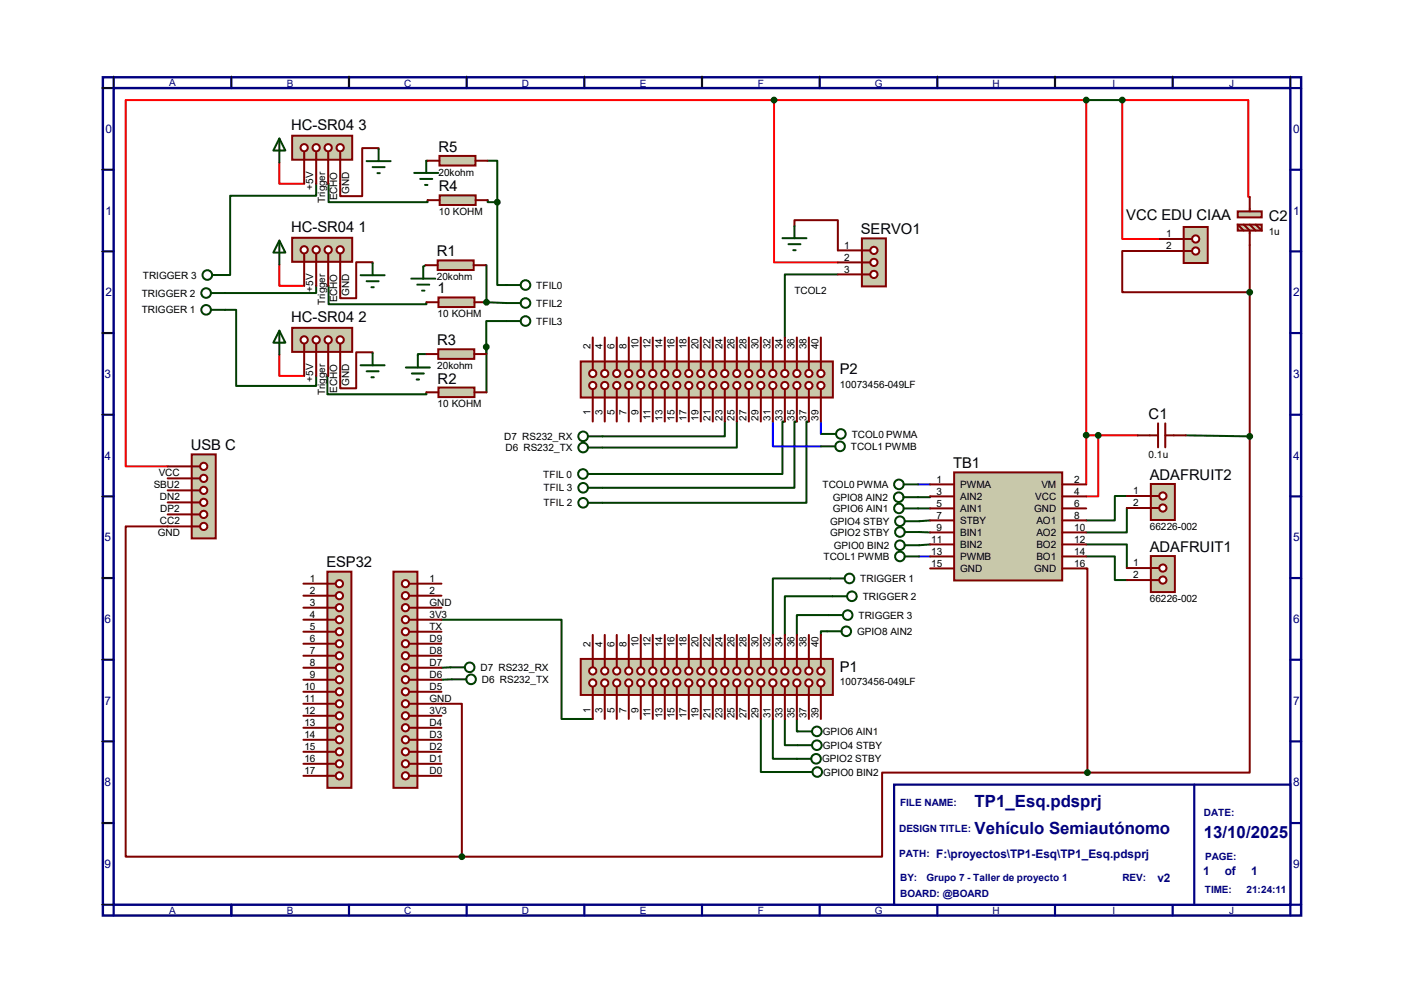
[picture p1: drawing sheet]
<svg xmlns="http://www.w3.org/2000/svg" width="297mm" height="210mm" viewBox="0 0 297 210" stroke-linecap="round" stroke-linejoin="round" font-family="sans-serif">
<defs><g id="words">
<g font-size="3.6" fill="#000080">
<text x="206.2" y="170.7">TP1_Esq.pdsprj</text>
<text x="206.2" y="176.5">Vehículo Semiautónomo</text>
<text x="254.7" y="177.3">13/10/2025</text>
</g>
<g font-size="3.1">
<text x="61.6" y="27.5">HC-SR04 3</text>
<text x="92.8" y="32.1">R5</text>
<text x="92.8" y="40.5">R4</text>
<text x="238.3" y="46.6">VCC EDU CIAA</text>
<text x="268.4" y="46.8">C2</text>
<text x="61.6" y="49.1">HC-SR04 1</text>
<text x="182.1" y="49.5">SERVO1</text>
<text x="92.4" y="54.2">R1</text>
<text x="92.6" y="62.1">1</text>
<text x="61.6" y="68.2">HC-SR04 2</text>
<text x="92.5" y="73">R3</text>
<text x="92.6" y="81.1">R2</text>
<text x="177.7" y="79.1">P2</text>
<text x="243" y="88.6">C1</text>
<text x="40.3" y="95.2">USB C</text>
<text x="201.6" y="99">TB1</text>
<text x="243.2" y="101.5">ADAFRUIT2</text>
<text x="243.2" y="116.7">ADAFRUIT1</text>
<text x="69" y="120">ESP32</text>
<text x="177.7" y="142">P1</text>
</g>
<g font-size="2.5" fill="#000080">
<text x="22.4" y="28.2">0</text>
<text x="273.6" y="28.2">0</text>
<text x="22.4" y="45.4">1</text>
<text x="273.6" y="45.4">1</text>
<text x="22.4" y="62.7">2</text>
<text x="273.6" y="62.7">2</text>
<text x="22.1" y="80">3</text>
<text x="273.6" y="80">3</text>
<text x="22.1" y="97.2">4</text>
<text x="273.6" y="97.2">4</text>
<text x="22.1" y="114.5">5</text>
<text x="273.6" y="114.5">5</text>
<text x="22.1" y="131.8">6</text>
<text x="273.6" y="131.8">6</text>
<text x="22.1" y="149.1">7</text>
<text x="273.6" y="149.1">7</text>
<text x="22.1" y="166.3">8</text>
<text x="273.6" y="166.3">8</text>
<text x="22.1" y="183.6">9</text>
<text x="198" y="181.4">F:\proyectos\TP1-Esq\TP1_Esq.pdsprj</text>
<text x="254.5" y="185">1</text>
<text x="259.1" y="185">of</text>
<text x="264.7" y="185">1</text>
<text x="273.6" y="183.6">9</text>
<text x="244.9" y="186.5">v2</text>
</g>
<g font-size="2.1" fill="#000080">
<text x="35.8" y="18.1">A</text>
<text x="60.7" y="18.4">B</text>
<text x="85.5" y="18.4">C</text>
<text x="110.4" y="18.4">D</text>
<text x="135.3" y="18.4">E</text>
<text x="160.3" y="18.4">F</text>
<text x="185" y="18.4">G</text>
<text x="210" y="18.4">H</text>
<text x="235.3" y="18.4">I</text>
<text x="260" y="18.4">J</text>
<text x="190.4" y="170.5">FILE NAME:</text>
<text x="254.7" y="172.6">DATE:</text>
<text x="190.2" y="176">DESIGN TITLE:</text>
<text x="190.2" y="181.3">PATH:</text>
<text x="254.9" y="181.9">PAGE:</text>
<text x="190.4" y="186.3">BY:</text>
<text x="190.4" y="189.7">BOARD: @BOARD</text>
<text x="196" y="186.3">Grupo 7 - Taller de proyecto 1</text>
<text x="237.4" y="186.4">REV:</text>
<text x="254.8" y="188.9">TIME:</text>
<text x="263.7" y="188.9">21:24:11</text>
<text x="35.8" y="193.4">A</text>
<text x="60.7" y="193.4">B</text>
<text x="85.5" y="193.4">C</text>
<text x="110.4" y="193.4">D</text>
<text x="135.3" y="193.4">E</text>
<text x="160.3" y="193.4">F</text>
<text x="185" y="193.4">G</text>
<text x="210" y="193.4">H</text>
<text x="235.3" y="193.4">I</text>
<text x="260" y="193.4">J</text>
</g>
<g font-size="2.1">
<text x="66.3" y="40.1" transform="rotate(-90 66.3 40.1)">+5V</text>
<text x="73.9" y="41" transform="rotate(-90 73.9 41)">GND</text>
<text x="92.8" y="37.2">20kohm</text>
<text x="68.8" y="42.9" transform="rotate(-90 68.8 42.9)">Trigger</text>
<text x="71.3" y="42.4" transform="rotate(-90 71.3 42.4)">ECHO</text>
<text x="92.8" y="45.5">10 KOHM</text>
<text x="178.6" y="52.6">1</text>
<text x="246.7" y="50.2">1</text>
<text x="246.7" y="52.7">2</text>
<text x="268.4" y="49.7">1u</text>
<text x="30.2" y="58.9">TRIGGER 3</text>
<text x="92.4" y="59.3">20kohm</text>
<text x="178.6" y="55.1">2</text>
<text x="178.6" y="57.7">3</text>
<text x="30" y="62.7">TRIGGER 2</text>
<text x="66.3" y="61.7" transform="rotate(-90 66.3 61.7)">+5V</text>
<text x="68.8" y="64.5" transform="rotate(-90 68.8 64.5)">Trigger</text>
<text x="71.3" y="64" transform="rotate(-90 71.3 64)">ECHO</text>
<text x="73.9" y="62.6" transform="rotate(-90 73.9 62.6)">GND</text>
<text x="113.5" y="64.9">TFIL2</text>
<text x="113.5" y="61">TFIL0</text>
<text x="168.1" y="62.1">TCOL2</text>
<text x="30" y="66.3">TRIGGER 1</text>
<text x="92.6" y="67.1">10 KOHM</text>
<text x="113.5" y="68.7">TFIL3</text>
<text x="124.9" y="73.9" transform="rotate(-90 124.9 73.9)">2</text>
<text x="127.4" y="73.9" transform="rotate(-90 127.4 73.9)">4</text>
<text x="130" y="73.9" transform="rotate(-90 130 73.9)">6</text>
<text x="132.5" y="73.9" transform="rotate(-90 132.5 73.9)">8</text>
<text x="135" y="73.9" transform="rotate(-90 135 73.9)">10</text>
<text x="137.6" y="73.9" transform="rotate(-90 137.6 73.9)">12</text>
<text x="140.1" y="73.9" transform="rotate(-90 140.1 73.9)">14</text>
<text x="142.7" y="73.9" transform="rotate(-90 142.7 73.9)">16</text>
<text x="145.2" y="73.9" transform="rotate(-90 145.2 73.9)">18</text>
<text x="147.7" y="73.9" transform="rotate(-90 147.7 73.9)">20</text>
<text x="150.3" y="73.9" transform="rotate(-90 150.3 73.9)">22</text>
<text x="152.8" y="73.9" transform="rotate(-90 152.8 73.9)">24</text>
<text x="155.4" y="73.9" transform="rotate(-90 155.4 73.9)">26</text>
<text x="157.9" y="73.9" transform="rotate(-90 157.9 73.9)">28</text>
<text x="160.4" y="73.9" transform="rotate(-90 160.4 73.9)">30</text>
<text x="163" y="73.9" transform="rotate(-90 163 73.9)">32</text>
<text x="165.5" y="73.9" transform="rotate(-90 165.5 73.9)">34</text>
<text x="168.1" y="73.9" transform="rotate(-90 168.1 73.9)">36</text>
<text x="170.6" y="73.9" transform="rotate(-90 170.6 73.9)">38</text>
<text x="173.1" y="73.9" transform="rotate(-90 173.1 73.9)">40</text>
<text x="66.3" y="80.8" transform="rotate(-90 66.3 80.8)">+5V</text>
<text x="68.8" y="83.5" transform="rotate(-90 68.8 83.5)">Trigger</text>
<text x="71.3" y="83" transform="rotate(-90 71.3 83)">ECHO</text>
<text x="73.9" y="81.6" transform="rotate(-90 73.9 81.6)">GND</text>
<text x="92.5" y="78.1">20kohm</text>
<text x="177.7" y="82">10073456-049LF</text>
<text x="92.6" y="86.1">10 KOHM</text>
<text x="124.9" y="87.8" transform="rotate(-90 124.9 87.8)">1</text>
<text x="127.4" y="87.8" transform="rotate(-90 127.4 87.8)">3</text>
<text x="130" y="87.8" transform="rotate(-90 130 87.8)">5</text>
<text x="132.5" y="87.8" transform="rotate(-90 132.5 87.8)">7</text>
<text x="135" y="87.8" transform="rotate(-90 135 87.8)">9</text>
<text x="137.6" y="88.8" transform="rotate(-90 137.6 88.8)">11</text>
<text x="140.1" y="88.9" transform="rotate(-90 140.1 88.9)">13</text>
<text x="142.7" y="88.9" transform="rotate(-90 142.7 88.9)">15</text>
<text x="145.2" y="88.9" transform="rotate(-90 145.2 88.9)">17</text>
<text x="147.7" y="88.9" transform="rotate(-90 147.7 88.9)">19</text>
<text x="150.3" y="88.9" transform="rotate(-90 150.3 88.9)">21</text>
<text x="152.8" y="88.9" transform="rotate(-90 152.8 88.9)">23</text>
<text x="155.4" y="88.9" transform="rotate(-90 155.4 88.9)">25</text>
<text x="157.9" y="88.9" transform="rotate(-90 157.9 88.9)">27</text>
<text x="160.4" y="88.9" transform="rotate(-90 160.4 88.9)">29</text>
<text x="163" y="88.9" transform="rotate(-90 163 88.9)">31</text>
<text x="165.5" y="88.9" transform="rotate(-90 165.5 88.9)">33</text>
<text x="168.1" y="88.9" transform="rotate(-90 168.1 88.9)">35</text>
<text x="170.6" y="88.9" transform="rotate(-90 170.6 88.9)">37</text>
<text x="173.1" y="88.9" transform="rotate(-90 173.1 88.9)">39</text>
<text x="106.7" y="93">D7 RS232_RX</text>
<text x="106.9" y="95.4">D6 RS232_TX</text>
<text x="180" y="95.2">TCOL1 PWMB</text>
<text x="180.2" y="92.5">TCOL0 PWMA</text>
<text x="33.6" y="100.6">VCC</text>
<text x="114.9" y="101">TFIL 0</text>
<text x="243" y="96.8">0.1u</text>
<text x="32.5" y="103.1">SBU2</text>
<text x="33.8" y="105.7">DN2</text>
<text x="115" y="103.9">TFIL 3</text>
<text x="115" y="107.1">TFIL 2</text>
<text x="174" y="103.2">TCOL0 PWMA</text>
<text x="176.1" y="105.9">GPIO8 AIN2</text>
<text x="198.1" y="102.1">1</text>
<text x="198.1" y="107.1">5</text>
<text x="198.1" y="104.6">3</text>
<text x="203.1" y="103.2">PWMA</text>
<text x="203.1" y="105.7">AIN2</text>
<text x="219" y="105.7">VCC</text>
<text x="220.3" y="103.2">VM</text>
<text x="227.2" y="104.6">4</text>
<text x="227.2" y="107.1">6</text>
<text x="227.2" y="102.1">2</text>
<text x="239.7" y="104.5">1</text>
<text x="239.7" y="107.1">2</text>
<text x="33.4" y="113.3">GND</text>
<text x="33.8" y="110.7">CC2</text>
<text x="33.9" y="108.2">DP2</text>
<text x="175.6" y="111">GPIO4 STBY</text>
<text x="175.6" y="113.3">GPIO2 STBY</text>
<text x="176.2" y="108.3">GPIO6 AIN1</text>
<text x="198.1" y="112.2">9</text>
<text x="198.1" y="109.7">7</text>
<text x="203.1" y="108.3">AIN1</text>
<text x="203.1" y="113.4">BIN1</text>
<text x="203.1" y="110.8">STBY</text>
<text x="218.8" y="108.3">GND</text>
<text x="219.2" y="110.8">AO1</text>
<text x="219.2" y="113.4">AO2</text>
<text x="227.2" y="109.7">8</text>
<text x="227.2" y="112.2">10</text>
<text x="243.2" y="112.1">66226-002</text>
<text x="174.2" y="118.4">TCOL1 PWMB</text>
<text x="176.4" y="116.1">GPIO0 BIN2</text>
<text x="197" y="117.3">13</text>
<text x="197" y="114.8">11</text>
<text x="197" y="119.8">15</text>
<text x="203.1" y="118.4">PWMB</text>
<text x="203.1" y="115.9">BIN2</text>
<text x="219.2" y="115.9">BO2</text>
<text x="219.2" y="118.4">BO1</text>
<text x="227.2" y="114.8">12</text>
<text x="227.2" y="119.8">16</text>
<text x="227.2" y="117.3">14</text>
<text x="239.7" y="119.8">1</text>
<text x="65.5" y="123.1">1</text>
<text x="65.5" y="125.6">2</text>
<text x="90.8" y="123.1">1</text>
<text x="90.8" y="125.6">2</text>
<text x="182" y="123.1">TRIGGER 1</text>
<text x="203.1" y="121">GND</text>
<text x="218.8" y="121">GND</text>
<text x="239.7" y="122.3">2</text>
<text x="65.5" y="128.1">3</text>
<text x="65.5" y="130.7">4</text>
<text x="90.8" y="128.1">GND</text>
<text x="90.8" y="130.7">3V3</text>
<text x="181.6" y="130.9">TRIGGER 3</text>
<text x="182.5" y="126.9">TRIGGER 2</text>
<text x="243.2" y="127.3">66226-002</text>
<text x="65.5" y="133.2">5</text>
<text x="65.5" y="135.8">6</text>
<text x="90.8" y="133.2">TX</text>
<text x="90.8" y="135.8">D9</text>
<text x="124.9" y="136.8" transform="rotate(-90 124.9 136.8)">2</text>
<text x="127.4" y="136.8" transform="rotate(-90 127.4 136.8)">4</text>
<text x="130" y="136.8" transform="rotate(-90 130 136.8)">6</text>
<text x="132.5" y="136.8" transform="rotate(-90 132.5 136.8)">8</text>
<text x="135" y="136.8" transform="rotate(-90 135 136.8)">10</text>
<text x="137.6" y="136.8" transform="rotate(-90 137.6 136.8)">12</text>
<text x="140.1" y="136.8" transform="rotate(-90 140.1 136.8)">14</text>
<text x="142.7" y="136.8" transform="rotate(-90 142.7 136.8)">16</text>
<text x="145.2" y="136.8" transform="rotate(-90 145.2 136.8)">18</text>
<text x="147.7" y="136.8" transform="rotate(-90 147.7 136.8)">20</text>
<text x="150.3" y="136.8" transform="rotate(-90 150.3 136.8)">22</text>
<text x="152.8" y="136.8" transform="rotate(-90 152.8 136.8)">24</text>
<text x="155.4" y="136.8" transform="rotate(-90 155.4 136.8)">26</text>
<text x="157.9" y="136.8" transform="rotate(-90 157.9 136.8)">28</text>
<text x="160.4" y="136.8" transform="rotate(-90 160.4 136.8)">30</text>
<text x="163" y="136.8" transform="rotate(-90 163 136.8)">32</text>
<text x="165.5" y="136.8" transform="rotate(-90 165.5 136.8)">34</text>
<text x="168.1" y="136.8" transform="rotate(-90 168.1 136.8)">36</text>
<text x="170.6" y="136.8" transform="rotate(-90 170.6 136.8)">38</text>
<text x="173.1" y="136.8" transform="rotate(-90 173.1 136.8)">40</text>
<text x="181.3" y="134.3">GPIO8 AIN2</text>
<text x="65.5" y="138.3">7</text>
<text x="65.5" y="140.8">8</text>
<text x="65.5" y="143.4">9</text>
<text x="90.8" y="138.3">D8</text>
<text x="90.8" y="140.8">D7</text>
<text x="90.8" y="143.4">D6</text>
<text x="101.6" y="141.9">D7 RS232_RX</text>
<text x="64.4" y="145.9">10</text>
<text x="64.4" y="148.5">11</text>
<text x="90.8" y="145.9">D5</text>
<text x="90.8" y="148.5">GND</text>
<text x="101.9" y="144.4">D6 RS232_TX</text>
<text x="177.7" y="144.9">10073456-049LF</text>
<text x="64.4" y="151">12</text>
<text x="64.4" y="153.5">13</text>
<text x="90.8" y="151">3V3</text>
<text x="90.8" y="153.5">D4</text>
<text x="124.9" y="150.7" transform="rotate(-90 124.9 150.7)">1</text>
<text x="127.4" y="150.7" transform="rotate(-90 127.4 150.7)">3</text>
<text x="130" y="150.7" transform="rotate(-90 130 150.7)">5</text>
<text x="132.5" y="150.7" transform="rotate(-90 132.5 150.7)">7</text>
<text x="135" y="150.7" transform="rotate(-90 135 150.7)">9</text>
<text x="137.6" y="151.7" transform="rotate(-90 137.6 151.7)">11</text>
<text x="140.1" y="151.8" transform="rotate(-90 140.1 151.8)">13</text>
<text x="142.7" y="151.8" transform="rotate(-90 142.7 151.8)">15</text>
<text x="145.2" y="151.8" transform="rotate(-90 145.2 151.8)">17</text>
<text x="147.7" y="151.8" transform="rotate(-90 147.7 151.8)">19</text>
<text x="150.3" y="151.8" transform="rotate(-90 150.3 151.8)">21</text>
<text x="152.8" y="151.8" transform="rotate(-90 152.8 151.8)">23</text>
<text x="155.4" y="151.8" transform="rotate(-90 155.4 151.8)">25</text>
<text x="157.9" y="151.8" transform="rotate(-90 157.9 151.8)">27</text>
<text x="160.4" y="151.8" transform="rotate(-90 160.4 151.8)">29</text>
<text x="163" y="151.8" transform="rotate(-90 163 151.8)">31</text>
<text x="165.5" y="151.8" transform="rotate(-90 165.5 151.8)">33</text>
<text x="168.1" y="151.8" transform="rotate(-90 168.1 151.8)">35</text>
<text x="170.6" y="151.8" transform="rotate(-90 170.6 151.8)">37</text>
<text x="173.1" y="151.8" transform="rotate(-90 173.1 151.8)">39</text>
<text x="174.1" y="155.4">GPIO6 AIN1</text>
<text x="64.4" y="156.1">14</text>
<text x="64.4" y="158.6">15</text>
<text x="64.4" y="161.2">16</text>
<text x="90.8" y="156.1">D3</text>
<text x="90.8" y="158.6">D2</text>
<text x="90.8" y="161.2">D1</text>
<text x="173.9" y="161.2">GPIO2 STBY</text>
<text x="174.1" y="158.4">GPIO4 STBY</text>
<text x="64.4" y="163.7">17</text>
<text x="90.8" y="163.7">D0</text>
<text x="174.2" y="164">GPIO0 BIN2</text>
</g>
</g></defs>
<path d="M21.8 16.3h253.5v177.3h-253.5zM24 18.6h249v172.7h-249z" fill="none" stroke="#000080" stroke-width=".51"/>
<g fill="none" stroke="#000080" stroke-width=".47">
<path d="M24 16.3v2.3h-2.2M48.9 16.3v2.3M73.8 16.3v2.3M98.7 16.3v2.3M123.6 16.3v2.3M148.5 16.3v2.3M173.4 16.3v2.3M198.3 16.3v2.3M223.2 16.3v2.3M248.1 16.3v2.3M273 16.3v2.3h2.3M21.8 35.9h2.2"/>
<path d="M273 35.9h2.3M21.8 53.2h2.2M273 53.2h2.3M21.8 70.4h2.2M273 70.4h2.3M21.8 87.7h2.2M273 87.7h2.3M21.8 105h2.2M273 105h2.3M21.8 122.3h2.2M21.8 139.5h2.2M273 122.3h2.3"/>
<path d="M273 139.5h2.3M21.8 156.8h2.2M273 156.8h2.3M21.8 174.1h2.2M273 174.1h2.3M21.8 191.3h2.2v2.3M48.9 191.3v2.3M73.8 191.3v2.3M98.7 191.3v2.3M123.6 191.3v2.3M148.5 191.3v2.3M173.4 191.3v2.3"/>
<path d="M198.3 191.3v2.3M223.2 191.3v2.3M248.1 191.3v2.3M275.3 191.3h-2.3v2.3"/>
</g>
<g fill="none" stroke="#000" stroke-width=".21">
<path d="M21.5 18.6h2.3M24 16.1l.1 2.3M48.9 16.1l.1 2.3M73.8 16.1l.1 2.3M98.7 16.1l.1 2.3M123.6 16.1l.1 2.3M148.5 16.1v2.3M173.4 16.1v2.3M198.3 16.1v2.3M223.2 16.1v2.3M248.1 16.1v2.3M273 16.1v2.3"/>
<path d="M21.5 35.9h2.3M21.5 53.2h2.3M21.5 70.4h2.3M21.5 87.7h2.3M21.5 105h2.3M21.5 122.3h2.3M21.5 139.5h2.3M21.5 156.8h2.3M21.5 174.1h2.3M21.5 191.3h2.3"/>
</g>
<path d="M189.1 165.9h83.9v25.4h-83.9z" fill="#fff" stroke="#000080" stroke-width=".47"/>
<path d="M252.6 165.9v25.4" fill="none" stroke="#000080" stroke-width=".47"/>
<g fill="none" stroke="#004000" stroke-width=".42">
<path d="M66.9 38.9v2.5h-18.2v16.8h-.8M69.4 38.9l.1 3.9h21v-.5M90.4 34h-.2M90 56.1l-.5 .3M177.2 58h-11.2v13.4M47.7 65.5h2.3v16.1h16.9v-2.1M66.9 60.5v1.5h-19.2M69.4 60.5l.1 3.8h20.7v-.4M69.4 79.5h-.1v3.9h20.9v-.4M90.2 74.9h-1.8v.3M102.9 63.9l4.2 .2M153.3 89.2v3.1h-25.9"/>
<path d="M155.9 89.2v5.5h-28.5M166 89.2h-.5v11h-38.1M168.6 89.2h-.5v14h-40.7M171.1 89.2h-.5v17.1h-43.2M194.2 107.5h2.6M194.4 112.5l2.4 .1M196.8 105v.2h-2.6M196.8 110.1l-2.4 .1M196.8 115.1l-2.4 .2M229.8 115.1h8.6v5M229.8 117.7h6v5h2.6M238.4 104.9h-2.6v5.2h-6"/>
<path d="M238.4 107.4v5.2h-8.6M93.4 131.1h25.4v21h6.6M175 133.5h-1.3v.8M175.3 130.1h-6.7v4.2M175.6 122.3h-12.1v12M176.1 126.1h-10.1v8.2M95.3 141.1l-1.9 .1M95.6 143.7l-2.2 .1M161 152.1v11.2h7.8M163.5 152.1v8.4h5.1M166 152.1v5.5h2.7M168.6 152.1v2.6h.1"/>
</g>
<path d="M163.5 89.2v5.2h10.2M173.7 89.2v2.6h.1M194.2 102.4h2.6M194.4 117.7h2.4" fill="none" stroke="#00f" stroke-width=".42"/>
<path d="M80.1 31.5v-.2h-3.5v10.2h-4.6v-2.6M78.8 55.7v-.2h-3.4v7.6h-3.4v-2.6M168.1 47.8v-1.2h9.1v6.4M78.8 74.7v-.2h-3.4v7.6h-3.4v-2.6" fill="none" stroke="#800000" stroke-width=".42"/>
<path d="M59.1 34.4v4.5h5.2M59.1 56v4.5h5.2M59.1 75v4.5h5.2" fill="none" stroke="#f00" stroke-width=".42"/>
<circle cx="102.9" cy="63.9" r=".21" fill="#004000"/>
<path d="M103.1 34h2.1v8.8M229.8 21.2h7.6M102.7 56.1h.2v7.8M103.2 42.3v.5h2M105.2 42.8v17.5h1.9M102.9 73.4v9.6M102.9 73.4v1.5M107.1 67.9h-4.2v5.5M250.8 92.1l13.6 .2" fill="none" stroke="#004000" stroke-width=".42"/>
<path d="M245.3 53.1h-7.9v8.7h27M264.4 51.8v111.6h-34.4M35.5 111.3h-8.9v69.9h71.1M229.8 120.2h.2v43.2M93.4 148.8h4.3v32.4M230 163.4h-43.4v17.8h-88.9" fill="none" stroke="#800000" stroke-width=".42"/>
<path d="M163.7 21.2h-137.1v77.4h8.9M163.7 21.2v34.3h13.5M163.7 21.2h66.1v81.2M264.4 41.7h-.3v-20.5h-26.7v29.3h7.9M229.8 92l2.5 .1M232.3 92.1v12.9h-2.5M232.3 92.1h8.4" fill="none" stroke="#f00" stroke-width=".42"/>
<path d="M122.9 139.4h53.3v7.6h-53.3z" fill="#c8c8aa" stroke="#800000" stroke-width=".42"/>
<path d="M125.4 145.2v1.8" fill="none" stroke="#800000" stroke-width=".42"/>
<circle cx="125.4" cy="144.4" r=".76" fill="#fff" stroke="#800000" stroke-width=".42"/>
<path d="M127.9 145.2v1.8" fill="none" stroke="#800000" stroke-width=".42"/>
<circle cx="127.9" cy="144.4" r=".76" fill="#fff" stroke="#800000" stroke-width=".42"/>
<path d="M130.5 145.2v1.8" fill="none" stroke="#800000" stroke-width=".42"/>
<circle cx="130.5" cy="144.4" r=".76" fill="#fff" stroke="#800000" stroke-width=".42"/>
<path d="M133 145.2v1.8" fill="none" stroke="#800000" stroke-width=".42"/>
<circle cx="133" cy="144.4" r=".76" fill="#fff" stroke="#800000" stroke-width=".42"/>
<path d="M125.4 139.4v1.7" fill="none" stroke="#800000" stroke-width=".42"/>
<circle cx="125.4" cy="141.9" r=".76" fill="#fff" stroke="#800000" stroke-width=".42"/>
<path d="M127.9 139.4v1.7" fill="none" stroke="#800000" stroke-width=".42"/>
<circle cx="127.9" cy="141.9" r=".76" fill="#fff" stroke="#800000" stroke-width=".42"/>
<path d="M130.5 139.4v1.7" fill="none" stroke="#800000" stroke-width=".42"/>
<circle cx="130.5" cy="141.9" r=".76" fill="#fff" stroke="#800000" stroke-width=".42"/>
<path d="M133 139.4v1.7" fill="none" stroke="#800000" stroke-width=".42"/>
<circle cx="133" cy="141.9" r=".76" fill="#fff" stroke="#800000" stroke-width=".42"/>
<path d="M135.6 145.2v1.8" fill="none" stroke="#800000" stroke-width=".42"/>
<circle cx="135.6" cy="144.4" r=".76" fill="#fff" stroke="#800000" stroke-width=".42"/>
<path d="M135.6 139.4v1.7" fill="none" stroke="#800000" stroke-width=".42"/>
<circle cx="135.6" cy="141.9" r=".76" fill="#fff" stroke="#800000" stroke-width=".42"/>
<path d="M138.1 145.2v1.8" fill="none" stroke="#800000" stroke-width=".42"/>
<circle cx="138.1" cy="144.4" r=".76" fill="#fff" stroke="#800000" stroke-width=".42"/>
<path d="M138.1 139.4v1.7" fill="none" stroke="#800000" stroke-width=".42"/>
<circle cx="138.1" cy="141.9" r=".76" fill="#fff" stroke="#800000" stroke-width=".42"/>
<path d="M140.6 145.2v1.8" fill="none" stroke="#800000" stroke-width=".42"/>
<circle cx="140.6" cy="144.4" r=".76" fill="#fff" stroke="#800000" stroke-width=".42"/>
<path d="M140.6 139.4v1.7" fill="none" stroke="#800000" stroke-width=".42"/>
<circle cx="140.6" cy="141.9" r=".76" fill="#fff" stroke="#800000" stroke-width=".42"/>
<path d="M143.2 145.2v1.8" fill="none" stroke="#800000" stroke-width=".42"/>
<circle cx="143.2" cy="144.4" r=".76" fill="#fff" stroke="#800000" stroke-width=".42"/>
<path d="M143.2 139.4v1.7" fill="none" stroke="#800000" stroke-width=".42"/>
<circle cx="143.2" cy="141.9" r=".76" fill="#fff" stroke="#800000" stroke-width=".42"/>
<path d="M145.7 145.2v1.8" fill="none" stroke="#800000" stroke-width=".42"/>
<circle cx="145.7" cy="144.4" r=".76" fill="#fff" stroke="#800000" stroke-width=".42"/>
<path d="M148.3 145.2v1.8" fill="none" stroke="#800000" stroke-width=".42"/>
<circle cx="148.3" cy="144.4" r=".76" fill="#fff" stroke="#800000" stroke-width=".42"/>
<path d="M150.8 145.2v1.8" fill="none" stroke="#800000" stroke-width=".42"/>
<circle cx="150.8" cy="144.4" r=".76" fill="#fff" stroke="#800000" stroke-width=".42"/>
<path d="M145.7 139.4v1.7" fill="none" stroke="#800000" stroke-width=".42"/>
<circle cx="145.7" cy="141.9" r=".76" fill="#fff" stroke="#800000" stroke-width=".42"/>
<path d="M148.3 139.4v1.7" fill="none" stroke="#800000" stroke-width=".42"/>
<circle cx="148.3" cy="141.9" r=".76" fill="#fff" stroke="#800000" stroke-width=".42"/>
<path d="M150.8 139.4v1.7" fill="none" stroke="#800000" stroke-width=".42"/>
<circle cx="150.8" cy="141.9" r=".76" fill="#fff" stroke="#800000" stroke-width=".42"/>
<path d="M153.3 145.2v1.8" fill="none" stroke="#800000" stroke-width=".42"/>
<circle cx="153.3" cy="144.4" r=".76" fill="#fff" stroke="#800000" stroke-width=".42"/>
<path d="M153.3 139.4v1.7" fill="none" stroke="#800000" stroke-width=".42"/>
<circle cx="153.3" cy="141.9" r=".76" fill="#fff" stroke="#800000" stroke-width=".42"/>
<path d="M155.9 145.2v1.8" fill="none" stroke="#800000" stroke-width=".42"/>
<circle cx="155.9" cy="144.4" r=".76" fill="#fff" stroke="#800000" stroke-width=".42"/>
<path d="M155.9 139.4v1.7" fill="none" stroke="#800000" stroke-width=".42"/>
<circle cx="155.9" cy="141.9" r=".76" fill="#fff" stroke="#800000" stroke-width=".42"/>
<path d="M158.4 145.2v1.8" fill="none" stroke="#800000" stroke-width=".42"/>
<circle cx="158.4" cy="144.4" r=".76" fill="#fff" stroke="#800000" stroke-width=".42"/>
<path d="M161 145.2v1.8" fill="none" stroke="#800000" stroke-width=".42"/>
<circle cx="161" cy="144.4" r=".76" fill="#fff" stroke="#800000" stroke-width=".42"/>
<path d="M158.4 139.4v1.7" fill="none" stroke="#800000" stroke-width=".42"/>
<circle cx="158.4" cy="141.9" r=".76" fill="#fff" stroke="#800000" stroke-width=".42"/>
<path d="M161 139.4v1.7" fill="none" stroke="#800000" stroke-width=".42"/>
<circle cx="161" cy="141.9" r=".76" fill="#fff" stroke="#800000" stroke-width=".42"/>
<path d="M163.5 145.2v1.8" fill="none" stroke="#800000" stroke-width=".42"/>
<circle cx="163.5" cy="144.4" r=".76" fill="#fff" stroke="#800000" stroke-width=".42"/>
<path d="M166 145.2v1.8" fill="none" stroke="#800000" stroke-width=".42"/>
<circle cx="166" cy="144.4" r=".76" fill="#fff" stroke="#800000" stroke-width=".42"/>
<path d="M168.6 145.2v1.8" fill="none" stroke="#800000" stroke-width=".42"/>
<circle cx="168.6" cy="144.4" r=".76" fill="#fff" stroke="#800000" stroke-width=".42"/>
<path d="M163.5 139.4v1.7" fill="none" stroke="#800000" stroke-width=".42"/>
<circle cx="163.5" cy="141.9" r=".76" fill="#fff" stroke="#800000" stroke-width=".42"/>
<path d="M166 139.4v1.7" fill="none" stroke="#800000" stroke-width=".42"/>
<circle cx="166" cy="141.9" r=".76" fill="#fff" stroke="#800000" stroke-width=".42"/>
<path d="M168.6 139.4v1.7" fill="none" stroke="#800000" stroke-width=".42"/>
<circle cx="168.6" cy="141.9" r=".76" fill="#fff" stroke="#800000" stroke-width=".42"/>
<path d="M171.1 145.2v1.8" fill="none" stroke="#800000" stroke-width=".42"/>
<circle cx="171.1" cy="144.4" r=".76" fill="#fff" stroke="#800000" stroke-width=".42"/>
<path d="M171.1 139.4v1.7" fill="none" stroke="#800000" stroke-width=".42"/>
<circle cx="171.1" cy="141.9" r=".76" fill="#fff" stroke="#800000" stroke-width=".42"/>
<path d="M173.7 145.2v1.8" fill="none" stroke="#800000" stroke-width=".42"/>
<circle cx="173.7" cy="144.4" r=".76" fill="#fff" stroke="#800000" stroke-width=".42"/>
<path d="M173.7 139.4v1.7" fill="none" stroke="#800000" stroke-width=".42"/>
<circle cx="173.7" cy="141.9" r=".76" fill="#fff" stroke="#800000" stroke-width=".42"/>
<g fill="none" stroke="#800000" stroke-width=".42">
<path d="M125.4 134.3v5.1M127.9 134.3v5.1M130.5 134.3v5.1M133 134.3v5.1M135.6 134.3v5.1M138.1 134.3v5.1M140.6 134.3v5.1M143.2 134.3v5.1M145.7 134.3v5.1M148.3 134.3v5.1M150.8 134.3v5.1M153.3 134.3v5.1"/>
<path d="M155.9 134.3v5.1M158.4 134.3v5.1M161 134.3v5.1M163.5 134.3v5.1M166 134.3v5.1M168.6 134.3v5.1M171.1 134.3v5.1M173.7 134.3v5.1M125.4 147v5.1M127.9 147v5.1M130.5 147v5.1M133 147v5.1"/>
<path d="M135.6 147v5.1M138.1 147v5.1M140.6 147v5.1M143.2 147v5.1M145.7 147v5.1M148.3 147v5.1M150.8 147v5.1M153.3 147v5.1M155.9 147v5.1M158.4 147v5.1M161 147v5.1M163.5 147v5.1"/>
<path d="M166 147v5.1M168.6 147v5.1M171.1 147v5.1M173.7 147v5.1"/>
</g>
<path d="M122.9 76.5h53.3v7.6h-53.3z" fill="#c8c8aa" stroke="#800000" stroke-width=".42"/>
<path d="M125.4 82.3v1.8" fill="none" stroke="#800000" stroke-width=".42"/>
<circle cx="125.4" cy="81.5" r=".76" fill="#fff" stroke="#800000" stroke-width=".42"/>
<path d="M127.9 82.3v1.8" fill="none" stroke="#800000" stroke-width=".42"/>
<circle cx="127.9" cy="81.5" r=".76" fill="#fff" stroke="#800000" stroke-width=".42"/>
<path d="M130.5 82.3v1.8" fill="none" stroke="#800000" stroke-width=".42"/>
<circle cx="130.5" cy="81.5" r=".76" fill="#fff" stroke="#800000" stroke-width=".42"/>
<path d="M133 82.3v1.8" fill="none" stroke="#800000" stroke-width=".42"/>
<circle cx="133" cy="81.5" r=".76" fill="#fff" stroke="#800000" stroke-width=".42"/>
<path d="M125.4 76.5v1.7" fill="none" stroke="#800000" stroke-width=".42"/>
<circle cx="125.4" cy="79" r=".76" fill="#fff" stroke="#800000" stroke-width=".42"/>
<path d="M127.9 76.5v1.7" fill="none" stroke="#800000" stroke-width=".42"/>
<circle cx="127.9" cy="79" r=".76" fill="#fff" stroke="#800000" stroke-width=".42"/>
<path d="M130.5 76.5v1.7" fill="none" stroke="#800000" stroke-width=".42"/>
<circle cx="130.5" cy="79" r=".76" fill="#fff" stroke="#800000" stroke-width=".42"/>
<path d="M133 76.5v1.7" fill="none" stroke="#800000" stroke-width=".42"/>
<circle cx="133" cy="79" r=".76" fill="#fff" stroke="#800000" stroke-width=".42"/>
<path d="M135.6 82.3v1.8" fill="none" stroke="#800000" stroke-width=".42"/>
<circle cx="135.6" cy="81.5" r=".76" fill="#fff" stroke="#800000" stroke-width=".42"/>
<path d="M135.6 76.5v1.7" fill="none" stroke="#800000" stroke-width=".42"/>
<circle cx="135.6" cy="79" r=".76" fill="#fff" stroke="#800000" stroke-width=".42"/>
<path d="M138.1 82.3v1.8" fill="none" stroke="#800000" stroke-width=".42"/>
<circle cx="138.1" cy="81.5" r=".76" fill="#fff" stroke="#800000" stroke-width=".42"/>
<path d="M138.1 76.5v1.7" fill="none" stroke="#800000" stroke-width=".42"/>
<circle cx="138.1" cy="79" r=".76" fill="#fff" stroke="#800000" stroke-width=".42"/>
<path d="M140.6 82.3v1.8" fill="none" stroke="#800000" stroke-width=".42"/>
<circle cx="140.6" cy="81.5" r=".76" fill="#fff" stroke="#800000" stroke-width=".42"/>
<path d="M140.6 76.5v1.7" fill="none" stroke="#800000" stroke-width=".42"/>
<circle cx="140.6" cy="79" r=".76" fill="#fff" stroke="#800000" stroke-width=".42"/>
<path d="M143.2 82.3v1.8" fill="none" stroke="#800000" stroke-width=".42"/>
<circle cx="143.2" cy="81.5" r=".76" fill="#fff" stroke="#800000" stroke-width=".42"/>
<path d="M143.2 76.5v1.7" fill="none" stroke="#800000" stroke-width=".42"/>
<circle cx="143.2" cy="79" r=".76" fill="#fff" stroke="#800000" stroke-width=".42"/>
<path d="M145.7 82.3v1.8" fill="none" stroke="#800000" stroke-width=".42"/>
<circle cx="145.7" cy="81.5" r=".76" fill="#fff" stroke="#800000" stroke-width=".42"/>
<path d="M148.3 82.3v1.8" fill="none" stroke="#800000" stroke-width=".42"/>
<circle cx="148.3" cy="81.5" r=".76" fill="#fff" stroke="#800000" stroke-width=".42"/>
<path d="M150.8 82.3v1.8" fill="none" stroke="#800000" stroke-width=".42"/>
<circle cx="150.8" cy="81.5" r=".76" fill="#fff" stroke="#800000" stroke-width=".42"/>
<path d="M145.7 76.5v1.7" fill="none" stroke="#800000" stroke-width=".42"/>
<circle cx="145.7" cy="79" r=".76" fill="#fff" stroke="#800000" stroke-width=".42"/>
<path d="M148.3 76.5v1.7" fill="none" stroke="#800000" stroke-width=".42"/>
<circle cx="148.3" cy="79" r=".76" fill="#fff" stroke="#800000" stroke-width=".42"/>
<path d="M150.8 76.5v1.7" fill="none" stroke="#800000" stroke-width=".42"/>
<circle cx="150.8" cy="79" r=".76" fill="#fff" stroke="#800000" stroke-width=".42"/>
<path d="M153.3 82.3v1.8" fill="none" stroke="#800000" stroke-width=".42"/>
<circle cx="153.3" cy="81.5" r=".76" fill="#fff" stroke="#800000" stroke-width=".42"/>
<path d="M153.3 76.5v1.7" fill="none" stroke="#800000" stroke-width=".42"/>
<circle cx="153.3" cy="79" r=".76" fill="#fff" stroke="#800000" stroke-width=".42"/>
<path d="M155.9 82.3v1.8" fill="none" stroke="#800000" stroke-width=".42"/>
<circle cx="155.9" cy="81.5" r=".76" fill="#fff" stroke="#800000" stroke-width=".42"/>
<path d="M155.9 76.5v1.7" fill="none" stroke="#800000" stroke-width=".42"/>
<circle cx="155.9" cy="79" r=".76" fill="#fff" stroke="#800000" stroke-width=".42"/>
<path d="M158.4 82.3v1.8" fill="none" stroke="#800000" stroke-width=".42"/>
<circle cx="158.4" cy="81.5" r=".76" fill="#fff" stroke="#800000" stroke-width=".42"/>
<path d="M161 82.3v1.8" fill="none" stroke="#800000" stroke-width=".42"/>
<circle cx="161" cy="81.5" r=".76" fill="#fff" stroke="#800000" stroke-width=".42"/>
<path d="M158.4 76.5v1.7" fill="none" stroke="#800000" stroke-width=".42"/>
<circle cx="158.4" cy="79" r=".76" fill="#fff" stroke="#800000" stroke-width=".42"/>
<path d="M161 76.5v1.7" fill="none" stroke="#800000" stroke-width=".42"/>
<circle cx="161" cy="79" r=".76" fill="#fff" stroke="#800000" stroke-width=".42"/>
<path d="M163.5 82.3v1.8" fill="none" stroke="#800000" stroke-width=".42"/>
<circle cx="163.5" cy="81.5" r=".76" fill="#fff" stroke="#800000" stroke-width=".42"/>
<path d="M166 82.3v1.8" fill="none" stroke="#800000" stroke-width=".42"/>
<circle cx="166" cy="81.5" r=".76" fill="#fff" stroke="#800000" stroke-width=".42"/>
<path d="M168.6 82.3v1.8" fill="none" stroke="#800000" stroke-width=".42"/>
<circle cx="168.6" cy="81.5" r=".76" fill="#fff" stroke="#800000" stroke-width=".42"/>
<path d="M163.5 76.5v1.7" fill="none" stroke="#800000" stroke-width=".42"/>
<circle cx="163.5" cy="79" r=".76" fill="#fff" stroke="#800000" stroke-width=".42"/>
<path d="M166 76.5v1.7" fill="none" stroke="#800000" stroke-width=".42"/>
<circle cx="166" cy="79" r=".76" fill="#fff" stroke="#800000" stroke-width=".42"/>
<path d="M168.6 76.5v1.7" fill="none" stroke="#800000" stroke-width=".42"/>
<circle cx="168.6" cy="79" r=".76" fill="#fff" stroke="#800000" stroke-width=".42"/>
<path d="M171.1 82.3v1.8" fill="none" stroke="#800000" stroke-width=".42"/>
<circle cx="171.1" cy="81.5" r=".76" fill="#fff" stroke="#800000" stroke-width=".42"/>
<path d="M171.1 76.5v1.7" fill="none" stroke="#800000" stroke-width=".42"/>
<circle cx="171.1" cy="79" r=".76" fill="#fff" stroke="#800000" stroke-width=".42"/>
<path d="M173.7 82.3v1.8" fill="none" stroke="#800000" stroke-width=".42"/>
<circle cx="173.7" cy="81.5" r=".76" fill="#fff" stroke="#800000" stroke-width=".42"/>
<path d="M173.7 76.5v1.7" fill="none" stroke="#800000" stroke-width=".42"/>
<circle cx="173.7" cy="79" r=".76" fill="#fff" stroke="#800000" stroke-width=".42"/>
<g fill="none" stroke="#800000" stroke-width=".42">
<path d="M125.4 71.4v5.1M127.9 71.4v5.1M130.5 71.4v5.1M133 71.4v5.1M135.6 71.4v5.1M138.1 71.4v5.1M140.6 71.4v5.1M143.2 71.4v5.1M145.7 71.4v5.1M148.3 71.4v5.1M150.8 71.4v5.1M153.3 71.4v5.1"/>
<path d="M155.9 71.4v5.1M158.4 71.4v5.1M161 71.4v5.1M163.5 71.4v5.1M166 71.4v5.1M168.6 71.4v5.1M171.1 71.4v5.1M173.7 71.4v5.1M125.4 84.1v5.1M127.9 84.1v5.1M130.5 84.1v5.1M133 84.1v5.1"/>
<path d="M135.6 84.1v5.1M138.1 84.1v5.1M140.6 84.1v5.1M143.2 84.1v5.1M145.7 84.1v5.1M148.3 84.1v5.1M150.8 84.1v5.1M153.3 84.1v5.1M155.9 84.1v5.1M158.4 84.1v5.1M161 84.1v5.1M163.5 84.1v5.1"/>
<path d="M166 84.1v5.1M168.6 84.1v5.1M171.1 84.1v5.1M173.7 84.1v5.1"/>
</g>
<path d="M201.8 99.9h22.9v22.9h-22.9z" fill="#c8c8aa" stroke="#800000" stroke-width=".42"/>
<g fill="none" stroke="#800000" stroke-width=".42">
<path d="M240.7 92.1h4.3M245 89.5v5.1M246.5 89.5v5.1M246.5 92.1h4.3M196.8 102.4h5M196.8 107.5h5M196.8 105h5M196.8 117.7h5M196.8 112.6h5M196.8 115.1h5M196.8 110.1h5M224.7 102.4h5.1"/>
<path d="M224.7 107.5h5.1M224.7 105h5.1M224.7 117.7h5.1M224.7 112.6h5.1M224.7 115.1h5.1M224.7 110.1h5.1M196.8 120.2h5M224.7 120.2h5.1"/>
</g>
<g fill="#c8c8aa" stroke="#800000" stroke-width=".42">
<path d="M261.8 44.7h5.1v1.3h-5.1z"/>
<path d="M261.8 47.5h5.1v1.3h-5.1z"/>
</g>
<path d="M261.8 47.5l1.3 1.3M263.1 47.5l1.3 1.3v3M264.4 41.7v3M264.4 47.5l1.2 1.3M265.6 47.5l1.3 1.3" fill="none" stroke="#800000" stroke-width=".42"/>
<g fill="none" stroke="#004000" stroke-width=".42">
<path d="M173.7 94.4h3M173.8 91.8h3.1M124.3 100.2h3.1M124.4 103.2h3M124.4 106.3h3M191.1 105.2h3.1M191.2 107.5h3M191.2 102.4h3M191.4 110.2h3M191.4 112.5h3M191.4 115.3h3M191.4 117.7h3"/>
<path d="M175 133.5h3M175.3 130.1h3M175.6 122.3h3.1M176.1 126.1h3.1M168.7 154.7h3.1M168.7 157.6h3.1M168.6 160.5h3M168.8 163.3h3.1"/>
<circle cx="177.7" cy="94.4" r="1.02"/>
<circle cx="177.9" cy="91.8" r="1.02"/>
<circle cx="123.3" cy="100.2" r="1.02"/>
<circle cx="123.4" cy="106.3" r="1.02"/>
<circle cx="123.4" cy="103.2" r="1.02"/>
<circle cx="190.1" cy="105.2" r="1.02"/>
<circle cx="190.2" cy="102.4" r="1.02"/>
<circle cx="190.2" cy="107.5" r="1.02"/>
<circle cx="190.4" cy="115.3" r="1.02"/>
<circle cx="190.4" cy="110.2" r="1.02"/>
<circle cx="190.4" cy="117.7" r="1.02"/>
<circle cx="190.4" cy="112.5" r="1.02"/>
<circle cx="179" cy="133.5" r="1.02"/>
<circle cx="179.3" cy="130.1" r="1.02"/>
<circle cx="179.7" cy="122.3" r="1.02"/>
<circle cx="180.2" cy="126.1" r="1.02"/>
<circle cx="172.8" cy="157.6" r="1.02"/>
<circle cx="172.8" cy="154.7" r="1.02"/>
<circle cx="172.6" cy="160.5" r="1.02"/>
<circle cx="172.9" cy="163.3" r="1.02"/>
</g>
<path d="M243.5 117.6h5v7.6h-5z" fill="#c8c8aa" stroke="#800000" stroke-width=".42"/>
<path d="M243.5 120.1h1.7" fill="none" stroke="#800000" stroke-width=".42"/>
<circle cx="246" cy="120.1" r=".76" fill="#fff" stroke="#800000" stroke-width=".42"/>
<path d="M243.5 122.7h1.7" fill="none" stroke="#800000" stroke-width=".42"/>
<circle cx="246" cy="122.7" r=".76" fill="#fff" stroke="#800000" stroke-width=".42"/>
<path d="M238.4 120.1h5.1M238.4 122.7h5.1" fill="none" stroke="#800000" stroke-width=".42"/>
<path d="M243.5 102.4h5v7.6h-5z" fill="#c8c8aa" stroke="#800000" stroke-width=".42"/>
<path d="M243.5 104.9h1.7" fill="none" stroke="#800000" stroke-width=".42"/>
<circle cx="246" cy="104.9" r=".76" fill="#fff" stroke="#800000" stroke-width=".42"/>
<path d="M243.5 107.4h1.7" fill="none" stroke="#800000" stroke-width=".42"/>
<circle cx="246" cy="107.4" r=".76" fill="#fff" stroke="#800000" stroke-width=".42"/>
<path d="M238.4 104.9h5.1M238.4 107.4h5.1" fill="none" stroke="#800000" stroke-width=".42"/>
<path d="M182.3 50.4h5.1v10.2h-5.1z" fill="#c8c8aa" stroke="#800000" stroke-width=".42"/>
<path d="M182.3 53h1.8" fill="none" stroke="#800000" stroke-width=".42"/>
<circle cx="184.9" cy="53" r=".76" fill="#fff" stroke="#800000" stroke-width=".42"/>
<path d="M182.3 55.5h1.8" fill="none" stroke="#800000" stroke-width=".42"/>
<circle cx="184.9" cy="55.5" r=".76" fill="#fff" stroke="#800000" stroke-width=".42"/>
<path d="M182.3 58h1.8" fill="none" stroke="#800000" stroke-width=".42"/>
<circle cx="184.9" cy="58" r=".76" fill="#fff" stroke="#800000" stroke-width=".42"/>
<path d="M177.2 53h5.1M177.2 55.5h5.1M177.2 58h5.1" fill="none" stroke="#800000" stroke-width=".42"/>
<g fill="none" stroke="#004000" stroke-width=".42">
<path d="M124.4 92.3h3M124.4 94.7h3M95.3 141.1h3M95.6 143.7h3"/>
<circle cx="123.4" cy="92.3" r="1.02"/>
<circle cx="123.4" cy="94.7" r="1.02"/>
<circle cx="99.4" cy="141.1" r="1.02"/>
<circle cx="99.7" cy="143.7" r="1.02"/>
</g>
<path d="M40.6 96.1h5v17.8h-5z" fill="#c8c8aa" stroke="#800000" stroke-width=".42"/>
<path d="M40.6 98.6h1.7" fill="none" stroke="#800000" stroke-width=".42"/>
<circle cx="43.1" cy="98.6" r=".76" fill="#fff" stroke="#800000" stroke-width=".42"/>
<path d="M40.6 101.2h1.7" fill="none" stroke="#800000" stroke-width=".42"/>
<circle cx="43.1" cy="101.2" r=".76" fill="#fff" stroke="#800000" stroke-width=".42"/>
<path d="M40.6 103.7h1.7" fill="none" stroke="#800000" stroke-width=".42"/>
<circle cx="43.1" cy="103.7" r=".76" fill="#fff" stroke="#800000" stroke-width=".42"/>
<path d="M40.6 106.3h1.7" fill="none" stroke="#800000" stroke-width=".42"/>
<circle cx="43.1" cy="106.3" r=".76" fill="#fff" stroke="#800000" stroke-width=".42"/>
<path d="M40.6 108.8h1.7" fill="none" stroke="#800000" stroke-width=".42"/>
<circle cx="43.1" cy="108.8" r=".76" fill="#fff" stroke="#800000" stroke-width=".42"/>
<path d="M40.6 111.3h1.7" fill="none" stroke="#800000" stroke-width=".42"/>
<circle cx="43.1" cy="111.3" r=".76" fill="#fff" stroke="#800000" stroke-width=".42"/>
<path d="M35.5 98.6h5.1M35.5 101.2h5.1M35.5 103.7h5.1M35.5 106.3h5.1M35.5 108.8h5.1M35.5 111.3h5.1" fill="none" stroke="#800000" stroke-width=".42"/>
<path d="M69.3 120.9h5v45.7h-5z" fill="#c8c8aa" stroke="#800000" stroke-width=".42"/>
<path d="M69.3 123.4h1.7" fill="none" stroke="#800000" stroke-width=".42"/>
<circle cx="71.8" cy="123.4" r=".76" fill="#fff" stroke="#800000" stroke-width=".42"/>
<path d="M69.3 126h1.7" fill="none" stroke="#800000" stroke-width=".42"/>
<circle cx="71.8" cy="126" r=".76" fill="#fff" stroke="#800000" stroke-width=".42"/>
<path d="M69.3 128.5h1.7" fill="none" stroke="#800000" stroke-width=".42"/>
<circle cx="71.8" cy="128.5" r=".76" fill="#fff" stroke="#800000" stroke-width=".42"/>
<path d="M69.3 131.1h1.7" fill="none" stroke="#800000" stroke-width=".42"/>
<circle cx="71.8" cy="131.1" r=".76" fill="#fff" stroke="#800000" stroke-width=".42"/>
<path d="M69.3 133.6h1.7" fill="none" stroke="#800000" stroke-width=".42"/>
<circle cx="71.8" cy="133.6" r=".76" fill="#fff" stroke="#800000" stroke-width=".42"/>
<path d="M69.3 136.1h1.7" fill="none" stroke="#800000" stroke-width=".42"/>
<circle cx="71.8" cy="136.1" r=".76" fill="#fff" stroke="#800000" stroke-width=".42"/>
<path d="M69.3 138.7h1.7" fill="none" stroke="#800000" stroke-width=".42"/>
<circle cx="71.8" cy="138.7" r=".76" fill="#fff" stroke="#800000" stroke-width=".42"/>
<path d="M69.3 141.2h1.7" fill="none" stroke="#800000" stroke-width=".42"/>
<circle cx="71.8" cy="141.2" r=".76" fill="#fff" stroke="#800000" stroke-width=".42"/>
<path d="M69.3 143.8h1.7" fill="none" stroke="#800000" stroke-width=".42"/>
<circle cx="71.8" cy="143.8" r=".76" fill="#fff" stroke="#800000" stroke-width=".42"/>
<path d="M69.3 146.3h1.7" fill="none" stroke="#800000" stroke-width=".42"/>
<circle cx="71.8" cy="146.3" r=".76" fill="#fff" stroke="#800000" stroke-width=".42"/>
<path d="M69.3 148.8h1.7" fill="none" stroke="#800000" stroke-width=".42"/>
<circle cx="71.8" cy="148.8" r=".76" fill="#fff" stroke="#800000" stroke-width=".42"/>
<path d="M69.3 151.4h1.7" fill="none" stroke="#800000" stroke-width=".42"/>
<circle cx="71.8" cy="151.4" r=".76" fill="#fff" stroke="#800000" stroke-width=".42"/>
<path d="M69.3 153.9h1.7" fill="none" stroke="#800000" stroke-width=".42"/>
<circle cx="71.8" cy="153.9" r=".76" fill="#fff" stroke="#800000" stroke-width=".42"/>
<path d="M69.3 156.5h1.7" fill="none" stroke="#800000" stroke-width=".42"/>
<circle cx="71.8" cy="156.5" r=".76" fill="#fff" stroke="#800000" stroke-width=".42"/>
<path d="M69.3 159h1.7" fill="none" stroke="#800000" stroke-width=".42"/>
<circle cx="71.8" cy="159" r=".76" fill="#fff" stroke="#800000" stroke-width=".42"/>
<path d="M69.3 161.5h1.7" fill="none" stroke="#800000" stroke-width=".42"/>
<circle cx="71.8" cy="161.5" r=".76" fill="#fff" stroke="#800000" stroke-width=".42"/>
<path d="M69.3 164.1h1.7" fill="none" stroke="#800000" stroke-width=".42"/>
<circle cx="71.8" cy="164.1" r=".76" fill="#fff" stroke="#800000" stroke-width=".42"/>
<path d="M83.2 120.9h5.1v45.7h-5.1z" fill="#c8c8aa" stroke="#800000" stroke-width=".42"/>
<path d="M86.5 123.4h1.8" fill="none" stroke="#800000" stroke-width=".42"/>
<circle cx="85.8" cy="123.4" r=".76" fill="#fff" stroke="#800000" stroke-width=".42"/>
<path d="M86.5 126h1.8" fill="none" stroke="#800000" stroke-width=".42"/>
<circle cx="85.8" cy="126" r=".76" fill="#fff" stroke="#800000" stroke-width=".42"/>
<path d="M86.5 128.5h1.8" fill="none" stroke="#800000" stroke-width=".42"/>
<circle cx="85.8" cy="128.5" r=".76" fill="#fff" stroke="#800000" stroke-width=".42"/>
<path d="M86.5 131.1h1.8" fill="none" stroke="#800000" stroke-width=".42"/>
<circle cx="85.8" cy="131.1" r=".76" fill="#fff" stroke="#800000" stroke-width=".42"/>
<path d="M86.5 133.6h1.8" fill="none" stroke="#800000" stroke-width=".42"/>
<circle cx="85.8" cy="133.6" r=".76" fill="#fff" stroke="#800000" stroke-width=".42"/>
<path d="M86.5 136.1h1.8" fill="none" stroke="#800000" stroke-width=".42"/>
<circle cx="85.8" cy="136.1" r=".76" fill="#fff" stroke="#800000" stroke-width=".42"/>
<path d="M86.5 138.7h1.8" fill="none" stroke="#800000" stroke-width=".42"/>
<circle cx="85.8" cy="138.7" r=".76" fill="#fff" stroke="#800000" stroke-width=".42"/>
<path d="M86.5 141.2h1.8" fill="none" stroke="#800000" stroke-width=".42"/>
<circle cx="85.8" cy="141.2" r=".76" fill="#fff" stroke="#800000" stroke-width=".42"/>
<path d="M86.5 143.8h1.8" fill="none" stroke="#800000" stroke-width=".42"/>
<circle cx="85.8" cy="143.8" r=".76" fill="#fff" stroke="#800000" stroke-width=".42"/>
<path d="M86.5 146.3h1.8" fill="none" stroke="#800000" stroke-width=".42"/>
<circle cx="85.8" cy="146.3" r=".76" fill="#fff" stroke="#800000" stroke-width=".42"/>
<path d="M86.5 148.8h1.8" fill="none" stroke="#800000" stroke-width=".42"/>
<circle cx="85.8" cy="148.8" r=".76" fill="#fff" stroke="#800000" stroke-width=".42"/>
<path d="M86.5 151.4h1.8" fill="none" stroke="#800000" stroke-width=".42"/>
<circle cx="85.8" cy="151.4" r=".76" fill="#fff" stroke="#800000" stroke-width=".42"/>
<path d="M86.5 153.9h1.8" fill="none" stroke="#800000" stroke-width=".42"/>
<circle cx="85.8" cy="153.9" r=".76" fill="#fff" stroke="#800000" stroke-width=".42"/>
<path d="M86.5 156.5h1.8" fill="none" stroke="#800000" stroke-width=".42"/>
<circle cx="85.8" cy="156.5" r=".76" fill="#fff" stroke="#800000" stroke-width=".42"/>
<path d="M86.5 159h1.8" fill="none" stroke="#800000" stroke-width=".42"/>
<circle cx="85.8" cy="159" r=".76" fill="#fff" stroke="#800000" stroke-width=".42"/>
<path d="M86.5 161.5h1.8" fill="none" stroke="#800000" stroke-width=".42"/>
<circle cx="85.8" cy="161.5" r=".76" fill="#fff" stroke="#800000" stroke-width=".42"/>
<path d="M86.5 164.1h1.8" fill="none" stroke="#800000" stroke-width=".42"/>
<circle cx="85.8" cy="164.1" r=".76" fill="#fff" stroke="#800000" stroke-width=".42"/>
<g fill="none" stroke="#800000" stroke-width=".42">
<path d="M64.2 123.4h5.1M64.2 126h5.1M64.2 128.5h5.1M64.2 131.1h5.1M64.2 133.6h5.1M64.2 136.1h5.1M64.2 138.7h5.1M88.3 123.4h5.1M88.3 126h5.1M88.3 128.5h5.1M88.3 131.1h5.1M88.3 133.6h5.1"/>
<path d="M88.3 136.1h5.1M88.3 138.7h5.1M64.2 141.2h5.1M64.2 143.8h5.1M64.2 146.3h5.1M64.2 148.8h5.1M64.2 151.4h5.1M64.2 153.9h5.1M64.2 156.5h5.1M64.2 159h5.1M88.3 141.2h5.1M88.3 143.8h5.1"/>
<path d="M88.3 146.3h5.1M88.3 148.8h5.1M88.3 151.4h5.1M88.3 153.9h5.1M88.3 156.5h5.1M88.3 159h5.1M64.2 161.5h5.1M64.2 164.1h5.1M88.3 161.5h5.1M88.3 164.1h5.1"/>
</g>
<path d="M165.5 50.4h5.1M166.8 51.6h2.5M167.8 52.9h.5M168.1 47.8v2.6" fill="none" stroke="#004000" stroke-width=".42"/>
<path d="M250.4 48h5.1v7.6h-5.1z" fill="#c8c8aa" stroke="#800000" stroke-width=".42"/>
<path d="M250.4 50.5h1.8" fill="none" stroke="#800000" stroke-width=".42"/>
<circle cx="252.9" cy="50.5" r=".76" fill="#fff" stroke="#800000" stroke-width=".42"/>
<path d="M250.4 53.1h1.8" fill="none" stroke="#800000" stroke-width=".42"/>
<circle cx="252.9" cy="53.1" r=".76" fill="#fff" stroke="#800000" stroke-width=".42"/>
<path d="M245.3 50.5h5.1M245.3 53.1h5.1" fill="none" stroke="#800000" stroke-width=".42"/>
<path d="M92.8 62.9h7.6v2h-7.6z" fill="#c8c8aa" stroke="#800000" stroke-width=".42"/>
<path d="M90.2 63.9h2.6M100.4 63.9h2.5" fill="none" stroke="#800000" stroke-width=".42"/>
<path d="M92.6 55.1h7.6v2h-7.6z" fill="#c8c8aa" stroke="#800000" stroke-width=".42"/>
<path d="M90 56.1h2.6M100.2 56.1h2.5" fill="none" stroke="#800000" stroke-width=".42"/>
<path d="M87 58.9h5.1M89.5 56.4v2.5M88.3 60.2h2.5M89.3 61.5h.5" fill="none" stroke="#004000" stroke-width=".42"/>
<path d="M61.8 50.3h12.7v5.1h-12.7z" fill="#c8c8aa" stroke="#800000" stroke-width=".42"/>
<path d="M64.3 53.6v1.8" fill="none" stroke="#800000" stroke-width=".42"/>
<circle cx="64.3" cy="52.8" r=".76" fill="#fff" stroke="#800000" stroke-width=".42"/>
<path d="M66.9 53.6v1.8" fill="none" stroke="#800000" stroke-width=".42"/>
<circle cx="66.9" cy="52.8" r=".76" fill="#fff" stroke="#800000" stroke-width=".42"/>
<path d="M69.4 53.6v1.8" fill="none" stroke="#800000" stroke-width=".42"/>
<circle cx="69.4" cy="52.8" r=".76" fill="#fff" stroke="#800000" stroke-width=".42"/>
<path d="M72 53.6v1.8" fill="none" stroke="#800000" stroke-width=".42"/>
<circle cx="72" cy="52.8" r=".76" fill="#fff" stroke="#800000" stroke-width=".42"/>
<path d="M64.3 55.4v5.1M66.9 55.4v5.1M69.4 55.4v5.1M72 55.4v5.1" fill="none" stroke="#800000" stroke-width=".42"/>
<g fill="none" stroke="#004000" stroke-width=".42">
<path d="M59.1 50.9l1.3 2.5h-2.6zM59.1 50.9v5.1M76.3 58.2h5.1M77.6 59.5h2.5M78.8 55.7v2.5M44.6 62h3.1M78.6 60.7h.5M107.1 64.1h3.1"/>
<circle cx="43.6" cy="62" r="1.02"/>
<circle cx="111.2" cy="64.1" r="1.02"/>
</g>
<path d="M92.8 82h7.6v2h-7.6z" fill="#c8c8aa" stroke="#800000" stroke-width=".42"/>
<path d="M90.2 83h2.6M100.4 83h2.5" fill="none" stroke="#800000" stroke-width=".42"/>
<path d="M92.7 73.9h7.6v2h-7.6z" fill="#c8c8aa" stroke="#800000" stroke-width=".42"/>
<path d="M90.2 74.9h2.5M100.3 74.9h2.6" fill="none" stroke="#800000" stroke-width=".42"/>
<path d="M85.9 77.7h5M87.1 79h2.6M88.4 75.2v2.5M88.1 80.3h.5" fill="none" stroke="#004000" stroke-width=".42"/>
<path d="M61.8 69.3h12.7v5.1h-12.7z" fill="#c8c8aa" stroke="#800000" stroke-width=".42"/>
<path d="M64.3 72.6v1.8" fill="none" stroke="#800000" stroke-width=".42"/>
<circle cx="64.3" cy="71.9" r=".76" fill="#fff" stroke="#800000" stroke-width=".42"/>
<path d="M66.9 72.6v1.8" fill="none" stroke="#800000" stroke-width=".42"/>
<circle cx="66.9" cy="71.9" r=".76" fill="#fff" stroke="#800000" stroke-width=".42"/>
<path d="M69.4 72.6v1.8" fill="none" stroke="#800000" stroke-width=".42"/>
<circle cx="69.4" cy="71.9" r=".76" fill="#fff" stroke="#800000" stroke-width=".42"/>
<path d="M72 72.6v1.8" fill="none" stroke="#800000" stroke-width=".42"/>
<circle cx="72" cy="71.9" r=".76" fill="#fff" stroke="#800000" stroke-width=".42"/>
<path d="M64.3 74.4v5.1M66.9 74.4v5.1M69.4 74.4v5.1M72 74.4v5.1" fill="none" stroke="#800000" stroke-width=".42"/>
<g fill="none" stroke="#004000" stroke-width=".42">
<path d="M44.6 65.5h3.1M59.1 69.9l1.3 2.6h-2.6zM59.1 69.9v5.1M76.3 77.3h5.1M77.6 78.5h2.5M78.6 79.8h.5M78.8 74.7v2.6M107.1 67.9h3.1"/>
<circle cx="43.6" cy="65.5" r="1.02"/>
<circle cx="111.2" cy="67.9" r="1.02"/>
</g>
<path d="M93 41.3h7.6v2h-7.6z" fill="#c8c8aa" stroke="#800000" stroke-width=".42"/>
<path d="M90.5 42.3h2.5M100.6 42.3h2.6" fill="none" stroke="#800000" stroke-width=".42"/>
<path d="M93 33h7.6v2h-7.6z" fill="#c8c8aa" stroke="#800000" stroke-width=".42"/>
<path d="M90.4 34h2.6M100.6 34h2.5" fill="none" stroke="#800000" stroke-width=".42"/>
<path d="M87.6 36.6h5.1M88.9 37.8h2.5M89.9 39.1h.5M90.2 34v2.6" fill="none" stroke="#004000" stroke-width=".42"/>
<path d="M61.8 28.7h12.7v5.1h-12.7z" fill="#c8c8aa" stroke="#800000" stroke-width=".42"/>
<path d="M64.3 32v1.8" fill="none" stroke="#800000" stroke-width=".42"/>
<circle cx="64.3" cy="31.2" r=".76" fill="#fff" stroke="#800000" stroke-width=".42"/>
<path d="M66.9 32v1.8" fill="none" stroke="#800000" stroke-width=".42"/>
<circle cx="66.9" cy="31.2" r=".76" fill="#fff" stroke="#800000" stroke-width=".42"/>
<path d="M69.4 32v1.8" fill="none" stroke="#800000" stroke-width=".42"/>
<circle cx="69.4" cy="31.2" r=".76" fill="#fff" stroke="#800000" stroke-width=".42"/>
<path d="M72 32v1.8" fill="none" stroke="#800000" stroke-width=".42"/>
<circle cx="72" cy="31.2" r=".76" fill="#fff" stroke="#800000" stroke-width=".42"/>
<path d="M64.3 33.8v5.1M66.9 33.8v5.1M69.4 33.8v5.1M72 33.8v5.1" fill="none" stroke="#800000" stroke-width=".42"/>
<g fill="none" stroke="#004000" stroke-width=".42">
<path d="M59.1 29.3l1.3 2.5h-2.6zM59.1 29.3v5.1M77.6 34.1h5M78.8 35.3h2.6M79.8 36.6h.5M80.1 31.5v2.6M44.9 58.2h3M107.1 60.3h3.1"/>
<circle cx="43.9" cy="58.2" r="1.02"/>
<circle cx="111.2" cy="60.3" r="1.02"/>
</g>
<g fill="#004000" stroke="#004000" stroke-width=".42">
<circle cx="102.9" cy="63.9" r=".51"/>
<circle cx="105.2" cy="42.8" r=".51"/>
<circle cx="102.9" cy="73.4" r=".51"/>
<circle cx="264.4" cy="61.8" r=".51"/>
<circle cx="237.4" cy="21.2" r=".51"/>
<circle cx="163.7" cy="21.2" r=".51"/>
<circle cx="264.4" cy="92.3" r=".51"/>
<circle cx="97.7" cy="181.2" r=".51"/>
<circle cx="229.8" cy="21.2" r=".51"/>
<circle cx="229.8" cy="92" r=".51"/>
<circle cx="232.3" cy="92.1" r=".51"/>
<circle cx="230" cy="163.4" r=".51"/>
</g>
<use href="#words"/>
</svg>
